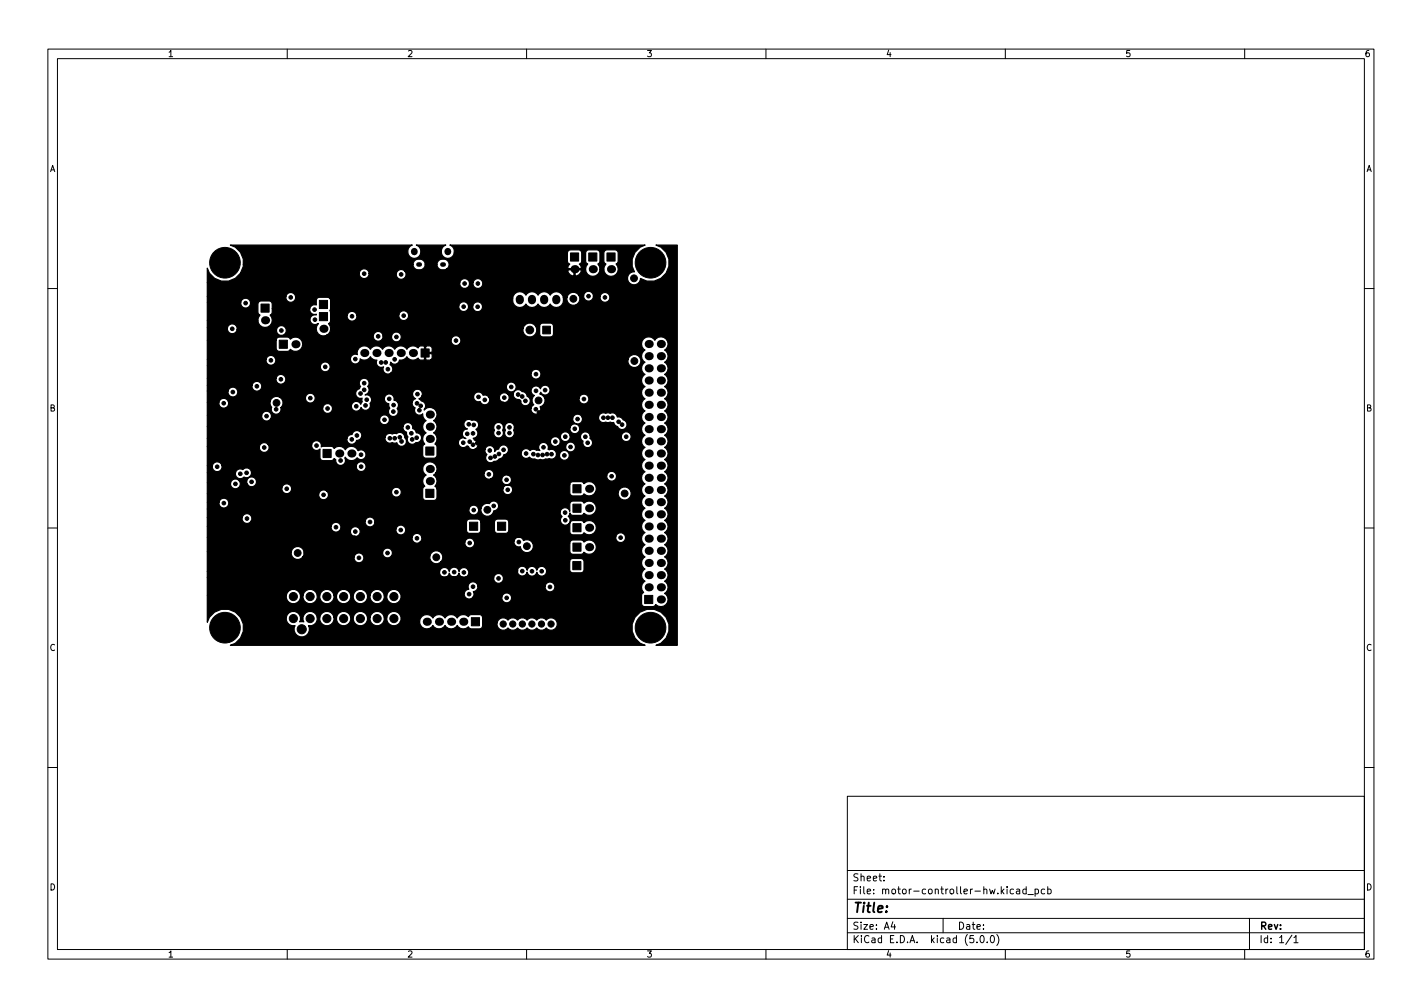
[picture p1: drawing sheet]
<svg xmlns="http://www.w3.org/2000/svg" width="297mm" height="210mm" viewBox="0 0 297 210" stroke-linecap="round" stroke-linejoin="round" font-family="sans-serif">
<defs><g id="words">
<text font-size="2.8" x="178" y="190.6">Title:</text>
<g font-size="2.1">
<text x="178" y="184">Sheet:</text>
<text x="178" y="186.7">File: motor-controller-hw.kicad_pcb</text>
<text x="178" y="196.9">KiCad E.D.A. kicad (5.0.0)</text>
<text x="178" y="194.1">Size: A4</text>
<text x="200" y="194.1">Date:</text>
<text x="263" y="194.1">Rev:</text>
<text x="263" y="196.9">Id: 1/1</text>
</g>
<g font-size="1.8">
<text x="35" y="11.9">1</text>
<text x="85" y="11.9">2</text>
<text x="135" y="11.9">3</text>
<text x="185" y="11.9">4</text>
<text x="235" y="11.9">5</text>
<text x="285" y="11.9">6</text>
<text x="10.3" y="35.9">A</text>
<text x="285.3" y="35.9">A</text>
<text x="10.3" y="85.9">B</text>
<text x="285.3" y="85.9">B</text>
<text x="10.3" y="135.9">C</text>
<text x="285.3" y="135.9">C</text>
<text x="10.3" y="185.9">D</text>
<text x="285.3" y="185.9">D</text>
<text x="35" y="199.9">1</text>
<text x="85" y="199.9">2</text>
<text x="135" y="199.9">3</text>
<text x="185" y="199.9">4</text>
<text x="235" y="199.9">5</text>
<text x="285" y="199.9">6</text>
</g>
</g></defs>
<g fill="none" stroke="#000" stroke-width=".21">
<path d="M10 10.2h277v190.1h-277zM12 12.2h273v186.1h-273zM60 10.2v2M110 10.2v2M160 10.2v2M210 10.2v2M260 10.2v2M10 60.2h2M285 60.2h2M10 110.2h2M285 110.2h2M10 160.2h2"/>
<path d="M177 166.3h108v32h-108zM285 160.2h2M60 198.3v2M110 198.3v2M160 198.3v2M177 194.8h108M177 191.8h108M177 187.8h108M177 181.8h108M184.6 183.8v.1M184.6 183v.1M186.5 192.5l-.4 1h1"/>
<path d="M186.9 193v1M197 191.8v3M204.1 196.7v.1M204.9 195.4l.2-.1a.8 .8 0 0 1 .5 .8 .8 .8 0 0 1-.5 .7 1 1 0 0 1-.2-1.4zM206.2 196.7v.1M207 195.5l.2-.2a.8 .8 0 0 1 .5 .8 .8 .8 0 0 1-.5 .7l-.2-.1-.1-.4zM208.2 195.1a1.72 1.72 0 0 1 0 2.3M210 198.3v2M211.7 185.7l-.4-.1-.3 .3 .1 .7h.6M212.4 185.7h.5l.1 .9M213 186l-.5 .1-.2 .2 .2 .3h.5M214.4 185.7l-.5-.1-.3 .3 .2 .7h.6"/>
<path d="M214.4 185.1v1.5M214.7 186.8h1.2M216.2 185.7l.4-.1 .3 .3-.1 .7h-.6M216.2 185.6v1.5M218.2 185.7l-.4-.1-.3 .3 .1 .7h.6M218.9 185.7l.4-.1 .3 .3-.2 .7h-.5M218.9 185.1v1.5M260 198.3v2M261 191.8v6.5M269.9 195.3l-1.3 1.9M270.3 195.8l.4-.5v1.5M270.3 196.8h.8"/>
</g>
<g fill="#000" stroke="#000" stroke-width=".21">
<path d="M119.2 52.8h1.7v1.7h-1.7zM123 52.8h1.7v1.7h-1.7zM126.8 52.8h1.7v1.7h-1.7zM54.5 63.5h1.7v1.7h-1.7zM58.3 71h1.7v1.7h-1.7zM66.7 65.3h1.7v1.7h-1.7zM66.7 62.7h1.7v1.7h-1.7zM87.9 72.9h1.7v1.7h-1.7zM113.4 68.1h1.6v1.6h-1.6zM67.5 93.8h1.7v1.7h-1.7zM88.9 93.3h1.7v1.7h-1.7zM88.9 102.2h1.7v1.7h-1.7z"/>
<path d="M98.1 109h1.7v1.7h-1.7zM103.9 109h1.7v1.7h-1.7zM119.6 117.3h1.7v1.7h-1.7zM119.7 105.3h1.7v1.7h-1.7zM119.7 113.4h1.7v1.7h-1.7zM119.7 101.2h1.7v1.7h-1.7zM119.7 109.3h1.7v1.7h-1.7zM98.5 129h1.7v1.7h-1.7zM134.7 124.3h1.7v1.7h-1.7z"/>
<circle cx="44.6" cy="54.9" r=".4"/>
<circle cx="45.3" cy="56.6" r=".4"/>
<circle cx="45.3" cy="53.2" r=".4"/>
<circle cx="47" cy="52.5" r=".4"/>
<circle cx="47" cy="57.3" r=".4"/>
<circle cx="47" cy="54.9" r="3.2"/>
<circle cx="48.7" cy="56.6" r=".4"/>
<circle cx="48.7" cy="53.2" r=".4"/>
<circle cx="49.4" cy="54.9" r=".4"/>
<circle cx="76.1" cy="57.1" r=".38"/>
<circle cx="79.8" cy="57.2" r=".38"/>
<circle cx="83.8" cy="57.3" r=".38"/>
<circle cx="97.1" cy="59.2" r=".38"/>
<circle cx="99.8" cy="59.2" r=".38"/>
<circle cx="132.4" cy="58.1" r=".71"/>
<circle cx="133.5" cy="54.9" r=".4"/>
<circle cx="134.2" cy="56.6" r=".4"/>
<circle cx="134.2" cy="53.2" r=".4"/>
<circle cx="135.9" cy="52.5" r=".4"/>
<circle cx="135.9" cy="57.3" r=".4"/>
<circle cx="135.9" cy="54.9" r="3.2"/>
<circle cx="137.6" cy="56.6" r=".4"/>
<circle cx="137.6" cy="53.2" r=".4"/>
<circle cx="138.3" cy="54.9" r=".4"/>
<circle cx="139" cy="58.4" r=".38"/>
<circle cx="48.5" cy="68.7" r=".38"/>
<circle cx="51.3" cy="63.3" r=".38"/>
<circle cx="56.6" cy="75.2" r=".38"/>
<circle cx="58.7" cy="79.2" r=".38"/>
<circle cx="58.7" cy="62.2" r=".38"/>
<circle cx="58.8" cy="69" r=".38"/>
<circle cx="60.7" cy="62.1" r=".38"/>
<circle cx="65.7" cy="64.6" r=".38"/>
<circle cx="65.8" cy="66.7" r=".38"/>
<circle cx="67.9" cy="76.6" r=".38"/>
<circle cx="72.2" cy="79.1" r=".38"/>
<circle cx="72.9" cy="78.1" r=".38"/>
<circle cx="73.2" cy="67.9" r=".38"/>
<circle cx="73.5" cy="66" r=".38"/>
<circle cx="74.2" cy="75" r=".38"/>
<circle cx="79" cy="70.2" r=".38"/>
<circle cx="79.6" cy="75.7" r=".38"/>
<circle cx="80.6" cy="75.7" r=".38"/>
<circle cx="81" cy="77.1" r=".38"/>
<circle cx="82.4" cy="75" r=".38"/>
<circle cx="82.8" cy="70.4" r=".38"/>
<circle cx="84.3" cy="65.9" r=".38"/>
<circle cx="84.8" cy="79.8" r=".38"/>
<circle cx="88.5" cy="62.5" r=".38"/>
<circle cx="95.3" cy="71.1" r=".38"/>
<circle cx="96.9" cy="64" r=".38"/>
<circle cx="97.6" cy="73.6" r=".38"/>
<circle cx="99.8" cy="64.1" r=".38"/>
<circle cx="102.9" cy="63.9" r=".38"/>
<circle cx="110.7" cy="68.9" r=".8"/>
<circle cx="112" cy="78.1" r=".38"/>
<circle cx="119.8" cy="62.4" r=".71"/>
<circle cx="122.9" cy="61.8" r=".38"/>
<circle cx="126.4" cy="62.1" r=".38"/>
<circle cx="132.5" cy="75.4" r=".71"/>
<circle cx="45.4" cy="97.5" r=".38"/>
<circle cx="46.7" cy="84.2" r=".38"/>
<circle cx="48.6" cy="81.9" r=".38"/>
<circle cx="50.2" cy="98.9" r=".38"/>
<circle cx="51.5" cy="98.7" r=".38"/>
<circle cx="53.7" cy="80.7" r=".38"/>
<circle cx="55.2" cy="93.4" r=".38"/>
<circle cx="55.7" cy="86.9" r=".38"/>
<circle cx="57.7" cy="85.5" r=".38"/>
<circle cx="57.8" cy="84.1" r=".71"/>
<circle cx="64.8" cy="83.1" r=".38"/>
<circle cx="66.1" cy="93" r=".38"/>
<circle cx="68.4" cy="85.3" r=".38"/>
<circle cx="71.1" cy="96.2" r=".38"/>
<circle cx="73.5" cy="91.7" r=".38"/>
<circle cx="74" cy="87" r=".38"/>
<circle cx="74.4" cy="84.8" r=".38"/>
<circle cx="74.5" cy="90.9" r=".38"/>
<circle cx="75.3" cy="82.2" r=".38"/>
<circle cx="75.4" cy="94.9" r=".38"/>
<circle cx="75.4" cy="97.4" r=".38"/>
<circle cx="75.6" cy="87.8" r=".38"/>
<circle cx="76.1" cy="80" r=".38"/>
<circle cx="76.1" cy="81.4" r=".38"/>
<circle cx="76.4" cy="84.7" r=".38"/>
<circle cx="76.6" cy="83.5" r=".38"/>
<circle cx="80.3" cy="87.6" r=".38"/>
<circle cx="81.3" cy="83.3" r=".38"/>
<circle cx="81.4" cy="91.5" r=".38"/>
<circle cx="81.8" cy="87.8" r=".38"/>
<circle cx="82.2" cy="85.9" r=".38"/>
<circle cx="82.2" cy="84.6" r=".38"/>
<circle cx="82.4" cy="91.5" r=".38"/>
<circle cx="83.5" cy="91.3" r=".38"/>
<circle cx="83.9" cy="92.2" r=".38"/>
<circle cx="85.2" cy="89.2" r=".38"/>
<circle cx="85.9" cy="90.5" r=".38"/>
<circle cx="86.1" cy="91.7" r=".38"/>
<circle cx="87" cy="91.4" r=".38"/>
<circle cx="87.1" cy="84.2" r=".38"/>
<circle cx="87.2" cy="82.3" r=".38"/>
<circle cx="87.6" cy="85.7" r=".38"/>
<circle cx="87.9" cy="84.7" r=".38"/>
<circle cx="96.8" cy="92.4" r=".38"/>
<circle cx="97.6" cy="90.6" r=".38"/>
<circle cx="97.9" cy="88.6" r=".38"/>
<circle cx="98.1" cy="92.2" r=".38"/>
<circle cx="98.8" cy="90.5" r=".38"/>
<circle cx="98.8" cy="92.9" r=".38"/>
<circle cx="99" cy="88.7" r=".38"/>
<circle cx="99.7" cy="92.5" r=".38"/>
<circle cx="99.8" cy="85.4" r=".38"/>
<circle cx="99.9" cy="82.9" r=".38"/>
<circle cx="101.3" cy="83.5" r=".38"/>
<circle cx="102.1" cy="99" r=".38"/>
<circle cx="102.3" cy="94.1" r=".38"/>
<circle cx="102.5" cy="95.6" r=".38"/>
<circle cx="102.6" cy="84.2" r=".38"/>
<circle cx="103.4" cy="95.3" r=".38"/>
<circle cx="104.1" cy="90.4" r=".38"/>
<circle cx="104.1" cy="89.2" r=".38"/>
<circle cx="104.2" cy="94.8" r=".38"/>
<circle cx="105.1" cy="84.3" r=".38"/>
<circle cx="105.2" cy="93.9" r=".38"/>
<circle cx="105.3" cy="83" r=".38"/>
<circle cx="106.4" cy="89.2" r=".38"/>
<circle cx="106.4" cy="90.4" r=".38"/>
<circle cx="106.8" cy="80.8" r=".38"/>
<circle cx="108.2" cy="82.4" r=".38"/>
<circle cx="108.4" cy="83.8" r=".38"/>
<circle cx="109.1" cy="82.8" r=".38"/>
<circle cx="109.8" cy="83.7" r=".38"/>
<circle cx="109.9" cy="94.7" r=".38"/>
<circle cx="111.4" cy="94.8" r=".38"/>
<circle cx="111.9" cy="85.4" r=".38"/>
<circle cx="112" cy="81.6" r=".38"/>
<circle cx="112.4" cy="95" r=".38"/>
<circle cx="112.5" cy="83.6" r=".71"/>
<circle cx="112.6" cy="86.1" r=".38"/>
<circle cx="113.3" cy="95" r=".38"/>
<circle cx="113.5" cy="93.4" r=".38"/>
<circle cx="113.8" cy="90.7" r=".38"/>
<circle cx="113.9" cy="81.5" r=".38"/>
<circle cx="114.3" cy="94.8" r=".38"/>
<circle cx="115.2" cy="94.8" r=".38"/>
<circle cx="116" cy="92.2" r=".38"/>
<circle cx="117.9" cy="95.1" r=".38"/>
<circle cx="118.1" cy="91.2" r=".38"/>
<circle cx="118.5" cy="87.5" r=".38"/>
<circle cx="119.2" cy="93.3" r=".38"/>
<circle cx="120.1" cy="89.5" r=".38"/>
<circle cx="120.7" cy="87.5" r=".38"/>
<circle cx="122" cy="83.3" r=".38"/>
<circle cx="122.3" cy="91.2" r=".38"/>
<circle cx="122.8" cy="92.5" r=".38"/>
<circle cx="126" cy="87.2" r=".38"/>
<circle cx="127" cy="87.2" r=".38"/>
<circle cx="127.8" cy="99.4" r=".38"/>
<circle cx="127.9" cy="87.2" r=".38"/>
<circle cx="129.2" cy="88.1" r=".38"/>
<circle cx="129.9" cy="88.7" r=".38"/>
<circle cx="130.8" cy="91.2" r=".38"/>
<circle cx="46.8" cy="105" r=".38"/>
<circle cx="47.7" cy="100.7" r=".38"/>
<circle cx="49.2" cy="101" r=".38"/>
<circle cx="51.4" cy="101.3" r=".38"/>
<circle cx="51.6" cy="108.3" r=".38"/>
<circle cx="52.6" cy="100.6" r=".38"/>
<circle cx="56.2" cy="105.5" r=".38"/>
<circle cx="57.8" cy="107.1" r=".38"/>
<circle cx="59.9" cy="102.1" r=".38"/>
<circle cx="62.2" cy="115.5" r=".71"/>
<circle cx="63.9" cy="115.6" r=".38"/>
<circle cx="67.6" cy="103.3" r=".38"/>
<circle cx="70.1" cy="112.7" r=".38"/>
<circle cx="70.2" cy="110.1" r=".38"/>
<circle cx="74" cy="112.3" r=".38"/>
<circle cx="74.2" cy="111" r=".38"/>
<circle cx="75" cy="116.5" r=".38"/>
<circle cx="77.3" cy="109" r=".38"/>
<circle cx="79.4" cy="110.1" r=".38"/>
<circle cx="80.9" cy="115.5" r=".38"/>
<circle cx="82.8" cy="102.8" r=".38"/>
<circle cx="83.7" cy="110.7" r=".38"/>
<circle cx="87.1" cy="112.4" r=".38"/>
<circle cx="91.1" cy="116.4" r=".71"/>
<circle cx="92.8" cy="119.5" r=".38"/>
<circle cx="94.9" cy="119.5" r=".38"/>
<circle cx="96.9" cy="119.5" r=".38"/>
<circle cx="98.1" cy="113.4" r=".38"/>
<circle cx="98.7" cy="116.2" r=".38"/>
<circle cx="99" cy="106.5" r=".38"/>
<circle cx="101.8" cy="106.4" r=".71"/>
<circle cx="103.1" cy="105.6" r=".38"/>
<circle cx="105.8" cy="100.2" r=".38"/>
<circle cx="106.1" cy="102.3" r=".38"/>
<circle cx="107.8" cy="119.2" r=".38"/>
<circle cx="108.4" cy="113.2" r=".38"/>
<circle cx="109.1" cy="119.2" r=".38"/>
<circle cx="110.1" cy="114" r=".71"/>
<circle cx="111.1" cy="119.3" r=".38"/>
<circle cx="113.2" cy="119.3" r=".38"/>
<circle cx="118" cy="107" r=".38"/>
<circle cx="118.1" cy="108.6" r=".38"/>
<circle cx="129.6" cy="112.3" r=".38"/>
<circle cx="130.5" cy="103" r=".71"/>
<circle cx="44.6" cy="131.1" r=".4"/>
<circle cx="45.3" cy="129.4" r=".4"/>
<circle cx="45.3" cy="132.8" r=".4"/>
<circle cx="47" cy="133.5" r=".4"/>
<circle cx="47" cy="128.7" r=".4"/>
<circle cx="47" cy="131.1" r="3.2"/>
<circle cx="48.7" cy="132.8" r=".4"/>
<circle cx="48.7" cy="129.4" r=".4"/>
<circle cx="49.4" cy="131.1" r=".4"/>
<circle cx="61.3" cy="124.6" r=".85"/>
<circle cx="61.3" cy="129.2" r=".85"/>
<circle cx="63" cy="131.4" r=".95"/>
<circle cx="64.8" cy="124.6" r=".85"/>
<circle cx="64.8" cy="129.2" r=".85"/>
<circle cx="68.3" cy="124.6" r=".85"/>
<circle cx="68.3" cy="129.2" r=".85"/>
<circle cx="71.8" cy="124.6" r=".85"/>
<circle cx="71.8" cy="129.2" r=".85"/>
<circle cx="75.3" cy="124.6" r=".85"/>
<circle cx="75.3" cy="129.2" r=".85"/>
<circle cx="78.8" cy="124.6" r=".85"/>
<circle cx="78.8" cy="129.2" r=".85"/>
<circle cx="82.3" cy="124.6" r=".85"/>
<circle cx="82.3" cy="129.2" r=".85"/>
<circle cx="98" cy="124" r=".38"/>
<circle cx="98.8" cy="122.5" r=".38"/>
<circle cx="104.1" cy="120.8" r=".38"/>
<circle cx="105.1" cy="130.3" r=".65"/>
<circle cx="105.8" cy="124.8" r=".38"/>
<circle cx="107.1" cy="130.3" r=".65"/>
<circle cx="109.1" cy="130.3" r=".65"/>
<circle cx="111.1" cy="130.3" r=".65"/>
<circle cx="113.1" cy="130.3" r=".65"/>
<circle cx="114.9" cy="122.5" r=".38"/>
<circle cx="115.1" cy="130.3" r=".65"/>
<circle cx="133.5" cy="131.1" r=".4"/>
<circle cx="134.2" cy="129.4" r=".4"/>
<circle cx="134.2" cy="132.8" r=".4"/>
<circle cx="135.9" cy="128.7" r=".4"/>
<circle cx="135.9" cy="133.5" r=".4"/>
<circle cx="135.9" cy="131.1" r="3.2"/>
<circle cx="137.6" cy="129.4" r=".4"/>
<circle cx="137.6" cy="132.8" r=".4"/>
<circle cx="138.3" cy="131.1" r=".4"/>
</g>
<path d="M86.5 52.5v.1M93.5 52.5v.1" fill="none" stroke="#000" stroke-width="1.4"/>
<path d="M87.4 55.2h.3M92.4 55.2h.3" fill="none" stroke="#000" stroke-width=".95"/>
<g fill="#000">
<circle cx="120" cy="56.2" r=".85"/>
<circle cx="123.8" cy="56.2" r=".85"/>
<circle cx="127.6" cy="56.2" r=".85"/>
<circle cx="55.4" cy="66.9" r=".85"/>
<circle cx="61.7" cy="71.9" r=".85"/>
<circle cx="67.6" cy="68.7" r=".85"/>
<circle cx="76.1" cy="73.7" r=".85"/>
<circle cx="78.6" cy="73.7" r=".85"/>
<circle cx="81.2" cy="73.7" r=".85"/>
<circle cx="83.7" cy="73.7" r=".85"/>
<circle cx="86.3" cy="73.7" r=".85"/>
<circle cx="135.5" cy="76.9" r=".85"/>
<circle cx="135.5" cy="71.8" r=".85"/>
<circle cx="135.5" cy="74.4" r=".85"/>
<circle cx="135.5" cy="79.4" r=".85"/>
<circle cx="138" cy="76.9" r=".85"/>
<circle cx="138" cy="79.4" r=".85"/>
<circle cx="138" cy="74.4" r=".85"/>
<circle cx="138" cy="71.8" r=".85"/>
<circle cx="70.9" cy="94.7" r=".85"/>
<circle cx="73.4" cy="94.7" r=".85"/>
<circle cx="89.8" cy="91.6" r=".85"/>
<circle cx="89.8" cy="89.1" r=".85"/>
<circle cx="89.8" cy="86.6" r=".85"/>
<circle cx="89.8" cy="97.9" r=".85"/>
<circle cx="135.5" cy="94.7" r=".85"/>
<circle cx="135.5" cy="99.8" r=".85"/>
<circle cx="135.5" cy="87.1" r=".85"/>
<circle cx="135.5" cy="82" r=".85"/>
<circle cx="135.5" cy="97.2" r=".85"/>
<circle cx="135.5" cy="89.6" r=".85"/>
<circle cx="135.5" cy="84.5" r=".85"/>
<circle cx="135.5" cy="92.1" r=".85"/>
<circle cx="138" cy="92.1" r=".85"/>
<circle cx="138" cy="84.5" r=".85"/>
<circle cx="138" cy="94.7" r=".85"/>
<circle cx="138" cy="89.6" r=".85"/>
<circle cx="138" cy="87.1" r=".85"/>
<circle cx="138" cy="99.8" r=".85"/>
<circle cx="138" cy="97.2" r=".85"/>
<circle cx="138" cy="82" r=".85"/>
<circle cx="89.8" cy="100.5" r=".85"/>
<circle cx="123.1" cy="114.2" r=".85"/>
<circle cx="123.1" cy="110.2" r=".85"/>
<circle cx="123.1" cy="106.1" r=".85"/>
<circle cx="123.1" cy="102.1" r=".85"/>
<circle cx="135.5" cy="115" r=".85"/>
<circle cx="135.5" cy="109.9" r=".85"/>
<circle cx="135.5" cy="107.4" r=".85"/>
<circle cx="135.5" cy="112.5" r=".85"/>
<circle cx="135.5" cy="104.8" r=".85"/>
<circle cx="135.5" cy="117.5" r=".85"/>
<circle cx="135.5" cy="102.3" r=".85"/>
<circle cx="138" cy="117.5" r=".85"/>
<circle cx="138" cy="112.5" r=".85"/>
<circle cx="138" cy="109.9" r=".85"/>
<circle cx="138" cy="104.8" r=".85"/>
<circle cx="138" cy="102.3" r=".85"/>
<circle cx="138" cy="115" r=".85"/>
<circle cx="138" cy="107.4" r=".85"/>
<circle cx="89.2" cy="129.8" r=".85"/>
<circle cx="91.7" cy="129.8" r=".85"/>
<circle cx="94.2" cy="129.8" r=".85"/>
<circle cx="96.8" cy="129.8" r=".85"/>
<circle cx="135.5" cy="122.6" r=".85"/>
<circle cx="135.5" cy="120.1" r=".85"/>
<circle cx="138" cy="125.2" r=".85"/>
<circle cx="138" cy="122.6" r=".85"/>
<circle cx="138" cy="120.1" r=".85"/>
</g>
<path d="M108.6 62.4v.3M111.1 62.4v.3M113.7 62.4v.3M116.2 62.4v.3" fill="none" stroke="#000" stroke-width="1.7"/>
<path d="M43.3 56a3.8 3.8 0 0 0 3.2 2.7 3.8 3.8 0 0 0 3.8-1.8h24.8v.4a1.03 1.03 0 0 0 1.1 .9 1.03 1.03 0 0 0 .9-1.1h5.7v.4a1.03 1.03 0 0 0 1.5 .7 1.03 1.03 0 0 0 .2-1.6h34.1l.5 .8 .6 .2 .2-.1v-1.2h.2v1.2a.99 .99 0 0 0 1.2-1.2h-2.6l-.1 .3h-34.1l-.1-.2a1.04 1.04 0 0 0-1.6 .7h-5.7v-.2a1.04 1.04 0 0 0-1-.8 1.04 1.04 0 0 0-1 .8h-24.8l.5-1.3v-.4h35.5a1.29 1.29 0 0 0 1.2 1.2 1.29 1.29 0 0 0 1.3-1.2h2.5v.5a1.41 1.41 0 0 0 1.9 .5h29.1l.1 .6a1.52 1.52 0 0 0 1.7 .9 1.52 1.52 0 0 0 1.2-1.5h.8l.1 .6a1.51 1.51 0 0 0 2.3 .7 1.51 1.51 0 0 0 .2-2.4l.2-.1 .2-.5v-1.9l-.6-.4h-1.7a.65 .65 0 0 0-.7 .6v1.7l.2 .5 .3 .1-.4 .5-.1 .6h-.8l-.1-.6-.3-.5 .2-.1 .2-.5v-1.9l-.6-.4h-1.7a.65 .65 0 0 0-.7 .6v1.7l.2 .5 .3 .1-.4 .5-.1 .6h-29.1l.3-.2a1.25 1.25 0 0 0-.6-1.9 1.25 1.25 0 0 0-1.6 1.1h-2.5l-.1-.4a1.32 1.32 0 0 0-1.4-.7 1.32 1.32 0 0 0-1 1.1h-35.5v-1.1l-.6-1.4-1-1.1-1.1-.4h38a1.43 1.43 0 0 0-.7 2.2 1.43 1.43 0 0 0 2.3 0 1.43 1.43 0 0 0-.7-2.2h6a1.4 1.4 0 0 0-.4 2.4 1.4 1.4 0 0 0 2.3-.8h23.6l.1 2 .4 .3-.4 .7 .1 .3h2.6l.2-.3-.5-.7 .5-.3v-2a.65 .65 0 0 0-.6-.6h-2l-.4 .6h-23.6a1.35 1.35 0 0 0-.9-1.6h40.8l-1.1 .4a3.8 3.8 0 0 0-1.2 5.2 1.36 1.36 0 0 0-1.4 1.2 1.36 1.36 0 0 0 1.3 1.5 1.36 1.36 0 0 0 1.4-1.4 3.9 3.9 0 0 0 5.6-1.6 3.9 3.9 0 0 0-2.4-5.3h4.5v83.5h-4.5l1.1-.4a3.9 3.9 0 0 0 .6-6.1 3.9 3.9 0 0 0-6.1 .8 3.9 3.9 0 0 0 2.2 5.7h-86.7l1.1-.4a3.9 3.9 0 0 0 1-5.4h9.6v.6a1.5 1.5 0 0 0 1.8 1.1 1.6 1.6 0 0 0 1.4 2.4 1.6 1.6 0 0 0 1.4-2.4 1.5 1.5 0 0 0 1.9-1.7h.5v.6a1.51 1.51 0 0 0 1.8 1.1 1.51 1.51 0 0 0 1.2-1.7h.5v.6a1.51 1.51 0 0 0 1.8 1.1 1.51 1.51 0 0 0 1.2-1.7h.5v.6a1.51 1.51 0 0 0 1.8 1.1 1.51 1.51 0 0 0 1.2-1.7h.5v.6a1.51 1.51 0 0 0 1.8 1.1 1.51 1.51 0 0 0 1.2-1.7h.5v.6a1.5 1.5 0 0 0 1.3 1.2 1.5 1.5 0 0 0 1.5-.9h4l.2 .6a1.51 1.51 0 0 0 2.6 .2 1.48 1.48 0 0 0 2.6 0 1.48 1.48 0 0 0 2.5 0 1.51 1.51 0 0 0 2.4 .3l.1 .2 .5 .2h1.9l.4-.4v-.9h3v.6a1.29 1.29 0 0 0 1 1 1.29 1.29 0 0 0 1.3-.5 1.26 1.26 0 0 0 2 0 1.26 1.26 0 0 0 2 0 1.26 1.26 0 0 0 2 0 1.26 1.26 0 0 0 2 0 1.3 1.3 0 0 0 1.9 .1 1.3 1.3 0 0 0 0-1.9 1.3 1.3 0 0 0-1.9 .2 1.26 1.26 0 0 0-2 0 1.26 1.26 0 0 0-2 0 1.26 1.26 0 0 0-2 0 1.26 1.26 0 0 0-2 0 1.29 1.29 0 0 0-1.3-.5 1.29 1.29 0 0 0-1 1h-3v-1a.65 .65 0 0 0-.6-.7h-1.7l-.7 .4a1.51 1.51 0 0 0-2.3 .3 1.48 1.48 0 0 0-2.5 0 1.48 1.48 0 0 0-2.6 0 1.5 1.5 0 0 0-1.7-.6 1.5 1.5 0 0 0-1.1 1.4h-4l.2-.3a1.51 1.51 0 0 0-1.2-1.8 1.51 1.51 0 0 0-1.8 1.2h-.5l-.3-.6a1.51 1.51 0 0 0-1.5-.6 1.51 1.51 0 0 0-1.2 1.2h-.5l-.3-.6a1.51 1.51 0 0 0-1.5-.6 1.51 1.51 0 0 0-1.2 1.2h-.5l-.3-.6a1.51 1.51 0 0 0-1.5-.6 1.51 1.51 0 0 0-1.2 1.2h-.5l-.3-.6a1.51 1.51 0 0 0-1.5-.6 1.51 1.51 0 0 0-1.2 1.2h-.5l-.3-.6a1.5 1.5 0 0 0-2-.5 1.5 1.5 0 0 0-.5 2h-.9l.2-.3a1.51 1.51 0 0 0-1.2-1.8 1.51 1.51 0 0 0-1.8 1.2h-9.6l-1-1.1a3.8 3.8 0 0 0-5.9 2.1v-5.6h16.5a1.51 1.51 0 0 0 1.5 1.8 1.51 1.51 0 0 0 1.5-1.8h.5v.6a1.51 1.51 0 0 0 1.8 1.1 1.51 1.51 0 0 0 1.2-1.7h.5v.6a1.51 1.51 0 0 0 1.8 1.1 1.51 1.51 0 0 0 1.2-1.7h.5v.6a1.51 1.51 0 0 0 1.8 1.1 1.51 1.51 0 0 0 1.2-1.7h.5v.6a1.51 1.51 0 0 0 1.8 1.1 1.51 1.51 0 0 0 1.2-1.7h.5v.6a1.51 1.51 0 0 0 1.8 1.1 1.51 1.51 0 0 0 1.2-1.7h.5v.6a1.5 1.5 0 0 0 2 1.1 1.5 1.5 0 0 0 .8-2.2h13.4v.5a1.03 1.03 0 0 0 .8 .8 1.03 1.03 0 0 0 1-.5h6v.4a1.04 1.04 0 0 0 1.6 .7 1.04 1.04 0 0 0 0-1.7 1.04 1.04 0 0 0-1.6 .6h-6l.2-.3-.1-.8h.1a1.02 1.02 0 0 0 .8-1.2h14.1v.5a1.04 1.04 0 0 0 1.6 .6 1.04 1.04 0 0 0 0-1.7 1.04 1.04 0 0 0-1.6 .6h-14.1a1.03 1.03 0 0 0-1.4-.8 1.03 1.03 0 0 0-.5 1.5 .99 .99 0 0 0-.9 .8h-13.4l-.1-.1a1.51 1.51 0 0 0-1.5-.6 1.51 1.51 0 0 0-1.2 1.2h-.5l-.3-.6a1.51 1.51 0 0 0-1.5-.6 1.51 1.51 0 0 0-1.2 1.2h-.5l-.3-.6a1.51 1.51 0 0 0-1.5-.6 1.51 1.51 0 0 0-1.2 1.2h-.5l-.3-.6a1.51 1.51 0 0 0-1.5-.6 1.51 1.51 0 0 0-1.2 1.2h-.5l-.3-.6a1.51 1.51 0 0 0-1.5-.6 1.51 1.51 0 0 0-1.2 1.2h-.5l-.3-.6a1.51 1.51 0 0 0-1.5-.6 1.51 1.51 0 0 0-1.2 1.2h-.5l-.3-.6a1.51 1.51 0 0 0-1.5-.6 1.51 1.51 0 0 0-1.2 1.2h-16.5v-3.7h59.8v.4a1.04 1.04 0 0 0 1.6 .6 1.04 1.04 0 0 0 0-1.7 1.04 1.04 0 0 0-1.6 .7h-59.8v-1.3h48.5v.4a1.03 1.03 0 0 0 1.1 .8 1.03 1.03 0 0 0 1-.8 1.04 1.04 0 0 0 1 .8 1.04 1.04 0 0 0 1-.8 1.02 1.02 0 0 0 1.3 .8 1.02 1.02 0 0 0 .6-1.5h10.3v.4a1.04 1.04 0 0 0 1 .9 1.04 1.04 0 0 0 1-.9 1.03 1.03 0 0 0 1 .9 1.03 1.03 0 0 0 1-.8 1.04 1.04 0 0 0 1.6 .6 1.04 1.04 0 0 0 0-1.7 1.04 1.04 0 0 0-1.6 .7 1.04 1.04 0 0 0-1-.9 1.04 1.04 0 0 0-1 .9 1.03 1.03 0 0 0-1-.9 1.03 1.03 0 0 0-1 .8h-10.3a1.04 1.04 0 0 0-1.1-.5 1.04 1.04 0 0 0-.8 .8 1.02 1.02 0 0 0-1-.9 1.02 1.02 0 0 0-1 .9 1.04 1.04 0 0 0-1.1-.8 1.04 1.04 0 0 0-1 .8h-48.5v-4.1h17.5v.5a1.36 1.36 0 0 0 1.1 1.1 1.36 1.36 0 0 0 1.4-.5h10.7v.4a1.04 1.04 0 0 0 1.6 .6 1.04 1.04 0 0 0 0-1.7 1.04 1.04 0 0 0-1.6 .7h-10.7l.2-.6v-.4h16.4v.4a1.03 1.03 0 0 0 .8 .8 1.03 1.03 0 0 0 1.1-.4h8v.5a1.35 1.35 0 0 0 1 1.1 1.35 1.35 0 0 0 1.3-.4h26.9v1.7a.65 .65 0 0 0 .6 .6h1.7l.5-.2 .2-.4v-1.7a.65 .65 0 0 0-.7-.7l-1.9 .1-.4 .6h-26.9a1.36 1.36 0 0 0-.4-2.2 1.36 1.36 0 0 0-1.9 1l-8-.1a1.04 1.04 0 0 0-.5-1.5 1.04 1.04 0 0 0-1.4 .8l-16.4-.1a1.37 1.37 0 0 0-1.3-1.1 1.37 1.37 0 0 0-1.4 1.1h-17.5v-3h42.8v.4a1.02 1.02 0 0 0 1.6 .6h9.4v.4a1.03 1.03 0 0 0 1.3 .8 1.03 1.03 0 0 0 .7-1.4h8.3v.4a1.01 1.01 0 0 0 1.3 .7 1.36 1.36 0 0 0 1.7 1.3 1.36 1.36 0 0 0 .8-2h7.8v1.7a.65 .65 0 0 0 .7 .6h1.7l.6-.4a1.51 1.51 0 0 0 2.1 0 1.51 1.51 0 0 0 0-2.1 1.51 1.51 0 0 0-2.1 0l-.2-.3-.4-.2h-1.7l-.5 .2-.2 .5h-7.8a1.31 1.31 0 0 0-1.8-.5 1.02 1.02 0 0 0-1.1-.8 1.02 1.02 0 0 0-.9 .9h-8.3l-.1-.2a1.04 1.04 0 0 0-1.1-.4 1.04 1.04 0 0 0-.8 .8h-9.4l.4-.6v-.5h40.5a1.04 1.04 0 0 0 1.2 1.2 1.04 1.04 0 0 0 .7-1.6 1.04 1.04 0 0 0-1.7 0l-.2 .4h-40.5a1.02 1.02 0 0 0-1.1-.7 1.02 1.02 0 0 0-.9 .8h-42.8v-2.3h25.9v.4a1.02 1.02 0 0 0 .7 .8 1.02 1.02 0 0 0 1-.3h2.3v.4a1.03 1.03 0 0 0 1.4 .8 1.03 1.03 0 0 0 .5-1.5h7.6v.4a1.04 1.04 0 0 0 1.6 .6 1.04 1.04 0 0 0 0-1.7 1.04 1.04 0 0 0-1.6 .7l-7.6-.1a1.04 1.04 0 0 0-1.1-.4 1.04 1.04 0 0 0-.8 .8h-2.3l.1-.1a1.04 1.04 0 0 0-.4-1.6 1.04 1.04 0 0 0-1.4 .8h-25.9v-1.8h7.3v.4a1.03 1.03 0 0 0 .8 .8 1.03 1.03 0 0 0 1.1-.5h23.8v.4a1.02 1.02 0 0 0 1.1 .8 1.02 1.02 0 0 0 .9-1h19.1v1.7a.65 .65 0 0 0 .7 .7h1.7l.4-.2 .2-.5v-1.7h2.9v1.7a.65 .65 0 0 0 .6 .7h1.7l.5-.2 .2-.5v-1.7a.65 .65 0 0 0-.7-.6h-1.9l-.4 .6h-2.9a.65 .65 0 0 0-.6-.6h-2l-.4 .6h-19.1a1.03 1.03 0 0 0-.9-1 1.03 1.03 0 0 0-1.1 .8h-23.8l.1-.3a1.04 1.04 0 0 0-.8-1.2 1.04 1.04 0 0 0-1.2 .8h-7.3v-1.8h54.6v.4a1.03 1.03 0 0 0 1.3 .8 1.03 1.03 0 0 0 .7-1.3h.6v.5a1.36 1.36 0 0 0 1.2 1.1 1.36 1.36 0 0 0 1.4-1h13.9v.4l.4 .7a1.02 1.02 0 0 0-.1 1.4 1.02 1.02 0 0 0 1.5 0h.2v1.7a.65 .65 0 0 0 .7 .7h1.7l.6-.4a1.51 1.51 0 0 0 2.1-.1 1.51 1.51 0 0 0 0-2.1 1.51 1.51 0 0 0-2.1 0l-.2-.2-.4-.2h-1.7l-.5 .2-.2 .4h-.2a.99 .99 0 0 0-.1-1.5l.3-.7 .2 .3 .5 .2h1.7l.4-.2 .2-.2a1.51 1.51 0 0 0 2.1 0 1.51 1.51 0 0 0 0-2.2 1.51 1.51 0 0 0-2.1 .1l-.2-.3-.4-.2-2 .1-.4 .6v1.5a1.03 1.03 0 0 0-1-.8 1.03 1.03 0 0 0-1 .8h-13.9v-.1a1.04 1.04 0 0 0 .9-1.6 1.04 1.04 0 0 0-1.8 .1 1.32 1.32 0 0 0-1.7 1h-.6l-.1-.3a1.04 1.04 0 0 0-1-.4 1.04 1.04 0 0 0-.9 .8h-54.6v-1.5h2.4v.5a1.04 1.04 0 0 0 1.6 .6 1.04 1.04 0 0 0 0-1.7 1.04 1.04 0 0 0-1.6 .6h-2.4v-1.7h23.3v.4a1.03 1.03 0 0 0 1.5 .7 1.03 1.03 0 0 0 .2-1.6h13.5v.4a1.04 1.04 0 0 0 1.6 .6 1.04 1.04 0 0 0 0-1.7 1.04 1.04 0 0 0-1.6 .7l-13.6-.1a1.04 1.04 0 0 0-1.6 .6h-23.3v-2.3h4.9v.4a1.02 1.02 0 0 0 1.6 .6h9.1v.5a1.04 1.04 0 0 0 1.6 .6 1.04 1.04 0 0 0 0-1.7 1.04 1.04 0 0 0-1.6 .6h-9.1l.2-.2a.99 .99 0 0 0 0-1.2h1.5v.4a1.04 1.04 0 0 0 1.6 .7 1.04 1.04 0 0 0 0-1.8 1.04 1.04 0 0 0-1.6 .7h-1.5l-.3-.2a1.04 1.04 0 0 0-1.5 .6h-4.9v-2.1h5.9v.4a1.02 1.02 0 0 0 .7 .8 1.02 1.02 0 0 0 1.1-.3 1.03 1.03 0 0 0 1.4-.3 1.03 1.03 0 0 0-.2-1.4 1.03 1.03 0 0 0-1.5 .2 1.03 1.03 0 0 0-1.5 .6h-5.9v-1.4h1v.4a1.03 1.03 0 0 0 1.3 .8 1.03 1.03 0 0 0 .8-1.3h28v.4a1.03 1.03 0 0 0 .9 .9 1.03 1.03 0 0 0 1-.6h12l.1 .6 .6 .7a1.48 1.48 0 0 0-.3 2.3l-.2 .2-.2 .5v1.9l.6 .4h1.7a.65 .65 0 0 0 .7-.6v-1.8h13.7v.4a1.04 1.04 0 0 0 1.6 .6 1.04 1.04 0 0 0 0-1.7 1.04 1.04 0 0 0-1.6 .7h-13.7l-.4-.6a1.48 1.48 0 0 0-.3-2.3l.4-.4h10.1v.4a1.01 1.01 0 0 0 1.4 .8h2.3v.4a1.03 1.03 0 0 0 1.2 .8h13v1.7a.65 .65 0 0 0 .7 .6h1.7l.6-.4a1.52 1.52 0 0 0 2.4-.3h4.7v.5a1.37 1.37 0 0 0 2.1 .9 1.37 1.37 0 0 0 0-2.3 1.37 1.37 0 0 0-2.1 .9h-4.7l.1-.2a1.51 1.51 0 0 0-.6-1.8 1.51 1.51 0 0 0-1.9 .2l-.2-.3-.4-.1h-1.7l-.5 .1-.2 .5h-13a1.02 1.02 0 0 0 .8-.9 1.02 1.02 0 0 0-.6-1.1h20.5v.4a1.04 1.04 0 0 0 1.6 .7 1.04 1.04 0 0 0 0-1.7 1.04 1.04 0 0 0-1.6 .6h-20.7a1.04 1.04 0 0 0-1.2 .8h-2.3l.2-.1a1.04 1.04 0 0 0 0-1.7 1.04 1.04 0 0 0-1.6 .6h-10.1l.2-.3a1.51 1.51 0 0 0-1.1-2 1.51 1.51 0 0 0-1.8 1.4h-12l.2-.3a1.04 1.04 0 0 0-.9-1.2 1.04 1.04 0 0 0-1.2 .8h-28l-.2-.3a1.04 1.04 0 0 0-1-.5 1.04 1.04 0 0 0-.9 .9h-1v-4.1h10.9v.4a1.03 1.03 0 0 0 1.4 .8 1.03 1.03 0 0 0 .4-1.6h9.1v.4a1.02 1.02 0 0 0 .7 .8 1.02 1.02 0 0 0 1-.3v1.8a.65 .65 0 0 0 .7 .7h1.7l.4-.2 .2-.3 .3 .3v.4a1.03 1.03 0 0 0 1.4 .7 1.03 1.03 0 0 0 .5-1.5l.1-.1 .2 .3a1.52 1.52 0 0 0 2.3-.2 1.03 1.03 0 0 0 1.4 .2 1.03 1.03 0 0 0 .2-1.5 1.03 1.03 0 0 0-1.4-.2 1.5 1.5 0 0 0-2.7-.2 1.51 1.51 0 0 0-2.3-.3l-.2-.2-.4-.2h-2.1a1.04 1.04 0 0 0-.8-1.2 1.04 1.04 0 0 0-1.2 .8h-9.1l-.2-.2a1.04 1.04 0 0 0-1.6 .6h-10.9v-1.7h29.2v.4a1.04 1.04 0 0 0 1 .9 1.04 1.04 0 0 0 1-.9 .94 .94 0 0 0 1-.6h4.9v.4a1.02 1.02 0 0 0 1.5 .7l.3 .1 .7-.1 .1 .3a1.03 1.03 0 0 0 1.6 .3 1.03 1.03 0 0 0-.1-1.6 1.01 1.01 0 0 0-.5-1 1.01 1.01 0 0 0-1.2 .2l-.6-.1-.3 .1-.3-.1a1.04 1.04 0 0 0-1.2 .8h-4.9l.1-.2a1.04 1.04 0 0 0-.8-1.2 1.04 1.04 0 0 0-1.3 .8 1 1 0 0 0-1 .8h-29.2v-2.5h40.9l.1 .8 .6 .4v.5l.3 .5-.1 .3a1.02 1.02 0 0 0 .5 1.2 1.02 1.02 0 0 0 1.3-.3 1.03 1.03 0 0 0 1.2-1 1.03 1.03 0 0 0-1.2-1 .96 .96 0 0 0-.7-.9 1.03 1.03 0 0 0-.8-1.3 1.03 1.03 0 0 0-1.2 .8h-40.9v-2.3h11.4v.4a1.03 1.03 0 0 0 .8 .8 1.03 1.03 0 0 0 1-.5h22.8v.5a1.04 1.04 0 0 0 1.6 .6 1.04 1.04 0 0 0 0-1.7 1.04 1.04 0 0 0-1.6 .6h-22.8l.2-.3a1.04 1.04 0 0 0-.8-1.2 1.04 1.04 0 0 0-1.2 .8h-11.4v-2.7h2.4v.4a1.03 1.03 0 0 0 1.3 .8 1.03 1.03 0 0 0 .7-1.3h8.7v.5l.4 .6a1.04 1.04 0 0 0 .9 1.5 1.04 1.04 0 0 0 1-1.4h8.7v.4a1.03 1.03 0 0 0 1.5 .7 1.03 1.03 0 0 0 .3-1.6h4.2v.4a1.03 1.03 0 0 0 1 .9 1.03 1.03 0 0 0 1-.8 1.02 1.02 0 0 0 1.4 .5 1.02 1.02 0 0 0 .5-1.4 .94 .94 0 0 0 .2-1.1h2.8v.4a.99 .99 0 0 0 .9 .8v.5l.2 .4a1.03 1.03 0 0 0 0 1.5 1.03 1.03 0 0 0 1.5 0 1.03 1.03 0 0 0 0-1.4 .98 .98 0 0 0 .2-1.3h3l.1 .8 .5 .3-.1 .4a1.02 1.02 0 0 0 .5 1.1 1.02 1.02 0 0 0 1.2-.2 1.37 1.37 0 0 0 .7 1.4 1.46 1.46 0 0 0 0 2.6 1.48 1.48 0 0 0-.3 2.3l-.2 .2-.2 .4v2l.6 .4h1.7a.65 .65 0 0 0 .7-.7v-1.7l-.2-.4-.3-.2 .4-.5h4.5a1.03 1.03 0 0 0 .6 1.2 1.03 1.03 0 0 0 1.3-.3l.3 .1v.2a1 1 0 0 0 1.2 .5h2.2v.4l.4 .6a1.02 1.02 0 0 0 0 1.4 1.02 1.02 0 0 0 1.5 0 .99 .99 0 0 0 1.1-.5 .97 .97 0 0 0 .9-.9l.6-.1 .3-.3h2.8v.4a1.02 1.02 0 0 0 1.7 .5 1.31 1.31 0 0 0 1.2 .5l.4 .1 .7-.1 .6 .1 .5-.2 .7-.1a1 1 0 0 0 1.5-.8h.7v.4a1.04 1.04 0 0 0 1.6 .6 1.04 1.04 0 0 0 0-1.7 1.04 1.04 0 0 0-1.6 .7h-.7v-.3a1.02 1.02 0 0 0-1.4-.7l-.3-.1a1.02 1.02 0 0 0-1.1-1.4 1.02 1.02 0 0 0-.6 1.7l-.8-.1a.99 .99 0 0 0-1.3 .1 1.03 1.03 0 0 0-1-.4 1.03 1.03 0 0 0-.8 .8h-2.8l.1-.4a1.03 1.03 0 0 0-.8-1.2 1.03 1.03 0 0 0-1.2 .9l-.6 .1-.3 .4a1.04 1.04 0 0 0-.8-1.3 1.04 1.04 0 0 0-1.2 .9h-2.2l.3-.2a1.03 1.03 0 0 0 0-1.7h15.6v.4a1.01 1.01 0 0 0 1.4 .7h1.8v.4a1.04 1.04 0 0 0 1.6 .7 1.04 1.04 0 0 0 0-1.7 1.04 1.04 0 0 0-1.6 .6h-1.8h.2a1.04 1.04 0 0 0 0-1.8 1.04 1.04 0 0 0-1.6 .7h-15.6l-.3-.1-.3-.4a1.02 1.02 0 0 0 1-.7 1.02 1.02 0 0 0-.4-1.2l.5-.6h3.2l.2 .8a1.05 1.05 0 0 0 .8 1.7 1.05 1.05 0 0 0 .9-1.7l.2-.8h.2l.2 .8a1.03 1.03 0 0 0 .2 1.5 1.03 1.03 0 0 0 1.5-.3h9.8v.4a1.03 1.03 0 0 0 1.2 .8 1.03 1.03 0 0 0 .8-1.2h2.2v.4l.1 .4 .4 .3-.1 .1a1.03 1.03 0 0 0 .8 1.2 1.03 1.03 0 0 0 1.2-.6 1.03 1.03 0 0 0-.5-1.3l.1-.5h6.5a1.04 1.04 0 0 0 1.2 1.2 1.04 1.04 0 0 0 .7-1.6 1.04 1.04 0 0 0-1.8 0l-.1 .4h-6.5a1.03 1.03 0 0 0-1-.8 1.03 1.03 0 0 0-1 .8h-2.2a1.04 1.04 0 0 0-1-.9 1.04 1.04 0 0 0-1 .9h-9.8l.1-.8-.1-.4 .1-.5h11.6v.4a1.04 1.04 0 0 0 1.6 .7 1.04 1.04 0 0 0 0-1.7 1.04 1.04 0 0 0-1.6 .6h-11.6v-.3a1.04 1.04 0 0 0-1-.8 1.04 1.04 0 0 0-1 .8h-.2l-.2-.4a1.04 1.04 0 0 0-1.1-.4 1.04 1.04 0 0 0-.8 .8h-3.2l.1-.1a1.1 1.1 0 0 0-1.5-1.2 1.03 1.03 0 0 0-1.5 .4 1.03 1.03 0 0 0 .6 1.5 1.02 1.02 0 0 0-1 .8 1.02 1.02 0 0 0 .7 1.2 1.04 1.04 0 0 0-1.6 .6h-4.5a1.45 1.45 0 0 0-.6-1.8 1.46 1.46 0 0 0 0-2.6l.5-.5h28.5v.4a1.03 1.03 0 0 0 1.4 .8 1.03 1.03 0 0 0 .6-1.5h3.4v.4a1.02 1.02 0 0 0 1.5 .7l1.7 .1a1 1 0 0 0 .8 .9 1.03 1.03 0 0 0 1.8 .2 1.03 1.03 0 0 0-.7-1.6 .97 .97 0 0 0-1.2-.6 1 1 0 0 0-1.4-.8l-1.3-.1a1.04 1.04 0 0 0-1.2 .8l-3.5-.1a1.04 1.04 0 0 0-1.1-.4 1.04 1.04 0 0 0-.8 .8h-28.5l.1-.2a1.47 1.47 0 0 0-.7-1.9h20.4v.4a1.03 1.03 0 0 0 1.4 .8 1.03 1.03 0 0 0 .5-1.5 1.32 1.32 0 0 0 .9-1.8h7.3v.4a1.04 1.04 0 0 0 1.6 .7 1.04 1.04 0 0 0 0-1.7 1.04 1.04 0 0 0-1.6 .6h-7.3l-.4-.6-.6-.2 .2-.4 .1 .1a1.03 1.03 0 0 0 1.6 .2 1.03 1.03 0 0 0-.2-1.6 1.03 1.03 0 0 0-1.5 .6 1.02 1.02 0 0 0-1.7-.3 1.02 1.02 0 0 0 .4 1.7 1.3 1.3 0 0 0-.1 1.9l-.4 .4-.2 .3h-20.4l-.6-.1a1.35 1.35 0 0 0-1.3 .5v-.2a1.1 1.1 0 0 0-.6-1.8l-.5-.3 .3-.1 .3-.5h10.8a1.02 1.02 0 0 0 1.4 1.1 1.02 1.02 0 0 0 1.5 .6 1.02 1.02 0 0 0 .2-1.6h2.3v.4a1.03 1.03 0 0 0 1.6 .7 1.03 1.03 0 0 0 0-1.7h1.3v.4a.99 .99 0 0 0 1.1 .8l.4 .3a1.02 1.02 0 0 0 1.7 .8 1.02 1.02 0 0 0-.3-1.8 .97 .97 0 0 0-1-.9 1.03 1.03 0 0 0-1.1-.4 1.03 1.03 0 0 0-.8 .8h-1.3a1.04 1.04 0 0 0-1.6 .6h-2.3l-.5-.3h-.6l-.1-.2a1.04 1.04 0 0 0-1.1-.4 1.04 1.04 0 0 0-.8 .8h-10.8l.1-.2a1.03 1.03 0 0 0-.7-1.2 1.03 1.03 0 0 0-1.3 .6 1.03 1.03 0 0 0 .6 1.3l-.6 .4-.1 .4h-3l-.3-.3-.5-.1a1.03 1.03 0 0 0-.8-1.3 1.03 1.03 0 0 0-1.2 .8h-2.8v-.2a.99 .99 0 0 0-1.2-.4l.3-.2a1.01 1.01 0 0 0 .2-1.6l.1-.1h28.9a1.04 1.04 0 0 0 1.2 1.2 1.04 1.04 0 0 0 .7-1.6 1.04 1.04 0 0 0-1.8 0l-.1 .4h-28.9a1.03 1.03 0 0 0-.2-1.4 1.03 1.03 0 0 0-1.4 .1 1.03 1.03 0 0 0 0 1.4l-.2 .5a1.02 1.02 0 0 0-.8 1.2 1.02 1.02 0 0 0 1.3 .7l.1 .8-.3 .5-.1-.1a1.04 1.04 0 0 0-1.1-.5 1.04 1.04 0 0 0-.8 .8h-4.2l-.2-.2a1.04 1.04 0 0 0-1.6 .7h-8.7l.2-.2a1.34 1.34 0 0 0-.5-2h5.4v.4a1.04 1.04 0 0 0 1.6 .7 1.04 1.04 0 0 0 0-1.7 1.04 1.04 0 0 0-1.6 .6h-5.4l-.4-.1a1.37 1.37 0 0 0-1.6 1.1h-8.7l-.1-.3a1.04 1.04 0 0 0-1.1-.4 1.04 1.04 0 0 0-.8 .8h-2.4v-2.3h4.3v.4a1.04 1.04 0 0 0 1.6 .6 1.04 1.04 0 0 0 0-1.7 1.04 1.04 0 0 0-1.6 .7h-4.3v-1.3h9.3v.5a1.04 1.04 0 0 0 1.6 .6 1.04 1.04 0 0 0 0-1.7 1.04 1.04 0 0 0-1.6 .6h-9.3v-1.4h14.4v.4a1.04 1.04 0 0 0 1.5 .7 1.04 1.04 0 0 0 0-1.8 1.04 1.04 0 0 0-1.5 .7h-14.4v-2.6h23.6v.4a1.04 1.04 0 0 0 1.6 .7 1.04 1.04 0 0 0 0-1.8 1.04 1.04 0 0 0-1.6 .7h-23.6v-1.4h12.3v.4a1.03 1.03 0 0 0 1.3 .8 1.03 1.03 0 0 0 .6-1.4h15.7v.4a1.03 1.03 0 0 0 1.1 .8 1.03 1.03 0 0 0 .9-1.1 1.47 1.47 0 0 0 2.2-.4 1.34 1.34 0 0 0 1.3 .7 1.03 1.03 0 0 0 .2 1.2 1.03 1.03 0 0 0 1.2 .2 1.02 1.02 0 0 0 .2 1.3 1.02 1.02 0 0 0 1.3 0h29.3v.4a1.04 1.04 0 0 0 1.6 .7 1.04 1.04 0 0 0 0-1.7 1.04 1.04 0 0 0-1.6 .6h-29.3l.3-.2a1.01 1.01 0 0 0-.4-1.5l.1-.6a1.03 1.03 0 0 0 1.1 .4 1.03 1.03 0 0 0 .8-.8 1.44 1.44 0 0 0 1.5-.7 1.51 1.51 0 0 0 2.3 .3l.5 .4h.7l.2-.2v-1.2h.2v1.2l.2 .2 42.1-.1a1.37 1.37 0 0 0 1.6 1.6 1.37 1.37 0 0 0 .9-2.1 1.37 1.37 0 0 0-2.3 0l-.2 .5h-41.2l.3-.4v-.7l-.2-.2h-1.4v-1.4h.2v1.2h1.2l.2-.2v-.7l-.3-.4-.9-.1-.4 .2-.2-.2h-.7l-.5 .4a1.51 1.51 0 0 0-2.3 .3 1.48 1.48 0 0 0-2.6 0 1.48 1.48 0 0 0-2.5 0 1.48 1.48 0 0 0-2.5 0 1.49 1.49 0 0 0-1.9-.6 1.49 1.49 0 0 0-.8 1.8 1.01 1.01 0 0 0-1.5 .7h-15.7v-.1a1.04 1.04 0 0 0-1.1-.5 1.04 1.04 0 0 0-.8 .8h-12.3v-4h14.4v1.7a.65 .65 0 0 0 .6 .7h1.7l.7-.5a1.51 1.51 0 0 0 2.1 0 1.51 1.51 0 0 0 0-2.1 1.51 1.51 0 0 0-2.2 0l-.1-.2-.5-.2h-1.7l-.4 .2-.2 .4h-14.4v-2.6h4.2a1.03 1.03 0 0 0 .8 1.3 1.03 1.03 0 0 0 1.2-.9h8.3v.4a1.04 1.04 0 0 0 1.6 .7 1.04 1.04 0 0 0 0-1.8 1.04 1.04 0 0 0-1.6 .7h-8.3v-.4a1.04 1.04 0 0 0-1-.8 1.04 1.04 0 0 0-1 .8h-4.2v-1.5h10.6l.1 .6a1.51 1.51 0 0 0 2.2 .6 1.51 1.51 0 0 0 .2-2.3l.4-.4 .1-1h7.8a1.02 1.02 0 0 0 1.4 1.2l-.1 .1a1.05 1.05 0 0 0-1.2 1.4 1.05 1.05 0 0 0 1.7 .5 1.51 1.51 0 0 0-.2 1.9 1.51 1.51 0 0 0 1.9 .5h9.8v.4a1.03 1.03 0 0 0 1.1 .9 1.03 1.03 0 0 0 .9-1.1h1.8v.4a1.03 1.03 0 0 0 .8 .8 1.03 1.03 0 0 0 1.1-.5h10.5v.4a1.02 1.02 0 0 0 .7 .8 1.02 1.02 0 0 0 1.1-.3h38l.1 .6 .6 .7a1.46 1.46 0 0 0 0 2.5 1.46 1.46 0 0 0 0 2.6 1.46 1.46 0 0 0 0 2.5 1.46 1.46 0 0 0 0 2.6 1.46 1.46 0 0 0 0 2.5 1.46 1.46 0 0 0 0 2.5 1.46 1.46 0 0 0 0 2.6 1.46 1.46 0 0 0 0 2.5 1.46 1.46 0 0 0 0 2.6 1.46 1.46 0 0 0 0 2.5 1.46 1.46 0 0 0 0 2.5 1.46 1.46 0 0 0 0 2.6 1.46 1.46 0 0 0 0 2.5 1.46 1.46 0 0 0 0 2.6 1.46 1.46 0 0 0 0 2.5 1.46 1.46 0 0 0 0 2.5 1.46 1.46 0 0 0 0 2.6 1.46 1.46 0 0 0 0 2.5 1.46 1.46 0 0 0 0 2.6 1.48 1.48 0 0 0-.2 2.3l-.3 .2-.2 .4v1.7l.2 .5 .5 .2h1.7l.4-.2 .2-.3a1.5 1.5 0 0 0 2.2-.1 1.5 1.5 0 0 0-.4-2.2 1.46 1.46 0 0 0 0-2.5 1.46 1.46 0 0 0 0-2.6 1.46 1.46 0 0 0 0-2.5 1.46 1.46 0 0 0 0-2.6 1.46 1.46 0 0 0 0-2.5 1.46 1.46 0 0 0 0-2.5 1.46 1.46 0 0 0 0-2.6 1.46 1.46 0 0 0 0-2.5 1.46 1.46 0 0 0 0-2.6 1.46 1.46 0 0 0 0-2.5 1.46 1.46 0 0 0 0-2.5 1.46 1.46 0 0 0 0-2.6 1.46 1.46 0 0 0 0-2.5 1.46 1.46 0 0 0 0-2.6 1.46 1.46 0 0 0 0-2.5 1.46 1.46 0 0 0 0-2.5 1.46 1.46 0 0 0 0-2.6 1.46 1.46 0 0 0 0-2.5 1.46 1.46 0 0 0 0-2.6 1.46 1.46 0 0 0 0-2.5 1.49 1.49 0 0 0 .3-2.3 1.49 1.49 0 0 0-2.3 .3 1.5 1.5 0 0 0-1.7-.7 1.5 1.5 0 0 0-1.1 1.4h-38l.1-.1a1.04 1.04 0 0 0-.5-1.5 1.04 1.04 0 0 0-1.4 .7h-10.5l.1-.3a1.04 1.04 0 0 0-.8-1.3 1.04 1.04 0 0 0-1.2 .9h-1.8v-.2a1.04 1.04 0 0 0-1-.8 1.04 1.04 0 0 0-1 .8h-9.8l.4-.3 .4-.5 .1-.6h40.1a1.46 1.46 0 0 0 1.7 1.7 1.46 1.46 0 0 0 1-2.2h.8v1.6a.65 .65 0 0 0 .7 .7h1.6l.4-.2 .2-.5v-1.6a.65 .65 0 0 0-.6-.6h-1.9l-.4 .6h-.8a1.46 1.46 0 0 0-1.5-.6 1.46 1.46 0 0 0-1.2 1.1h-40.1l-.1-.5-.4-.5 .4-.4 .1-1.4h3.4a1.03 1.03 0 0 0 1.1 1.3 1.03 1.03 0 0 0 .9-1.4h8.8v.4a1.04 1.04 0 0 0 1.6 .7 1.04 1.04 0 0 0 0-1.8 1.04 1.04 0 0 0-1.6 .7h-8.8l-.1-.2a1.04 1.04 0 0 0-1.1-.5 1.04 1.04 0 0 0-.8 .8h-3.4v-.5a.62 .62 0 0 1 0-.9v-.6h26.7a1.03 1.03 0 0 0 1 1.3 1.03 1.03 0 0 0 1.1-1.2h.9v.4a1.04 1.04 0 0 0 1.5 .6 1.04 1.04 0 0 0 0-1.7 1.04 1.04 0 0 0-1.5 .7l-.9-.1a1.04 1.04 0 0 0-1-.8 1.04 1.04 0 0 0-1.1 .8h-26.7v-1.1l-.2-.4h38.2a1.52 1.52 0 0 0 .8 1.8 1.52 1.52 0 0 0 2-.6 1.46 1.46 0 0 0 2.5 0 1.46 1.46 0 0 0 2.5 0 1.53 1.53 0 0 0 2 .5 1.53 1.53 0 0 0 .8-1.9h.7v.6a1.37 1.37 0 0 0 1.9 1 1.37 1.37 0 0 0 .6-2.1h1v.4a1.03 1.03 0 0 0 1.1 .9 1.03 1.03 0 0 0 1-1h1.3v.4a1.04 1.04 0 0 0 1.6 .7 1.04 1.04 0 0 0 0-1.8 1.04 1.04 0 0 0-1.6 .7h-1.3v-.3a1.04 1.04 0 0 0-1.1-.8 1.04 1.04 0 0 0-1 .8h-1a1.37 1.37 0 0 0-1.4-.6 1.37 1.37 0 0 0-1.1 1.1h-.7l-.1-.3a1.49 1.49 0 0 0-1.3-.9 1.49 1.49 0 0 0-1.4 .7 1.46 1.46 0 0 0-2.5 0 1.46 1.46 0 0 0-2.5 0 1.48 1.48 0 0 0-1.7-.7 1.48 1.48 0 0 0-1.1 1.4h-38.2l-.5-.2h-1.7a.65 .65 0 0 0-.6 .6v1l-.2-.1a1.04 1.04 0 0 0-1.2 .8h-7.8v-.9a.65 .65 0 0 0-.7-.7h-1.7l-.6 .4v2l.2 .4 .2 .2-.3 .5-.1 .6h-10.6v-3.8h7a1.04 1.04 0 0 0 1.2 1.2 1.04 1.04 0 0 0 .7-1.6 1.04 1.04 0 0 0-1.8 0l-.1 .4h-7v-1.2h16.4a1.04 1.04 0 0 0 1.2 1.2 1.04 1.04 0 0 0 .7-1.6 1.04 1.04 0 0 0-1.7 0l-.2 .4h-16.4v-2.9h52.7a1.04 1.04 0 0 0 1.1 1.2 1.04 1.04 0 0 0 1-1.2h.7v.4a1.04 1.04 0 0 0 1.6 .7 1.04 1.04 0 0 0 0-1.8 1.04 1.04 0 0 0-1.6 .7h-.7l-.2-.4a1.04 1.04 0 0 0-1-.4 1.04 1.04 0 0 0-.9 .8h-52.7z" fill="#000" stroke="#000" stroke-width=".25"/>
<use href="#words"/>
</svg>
